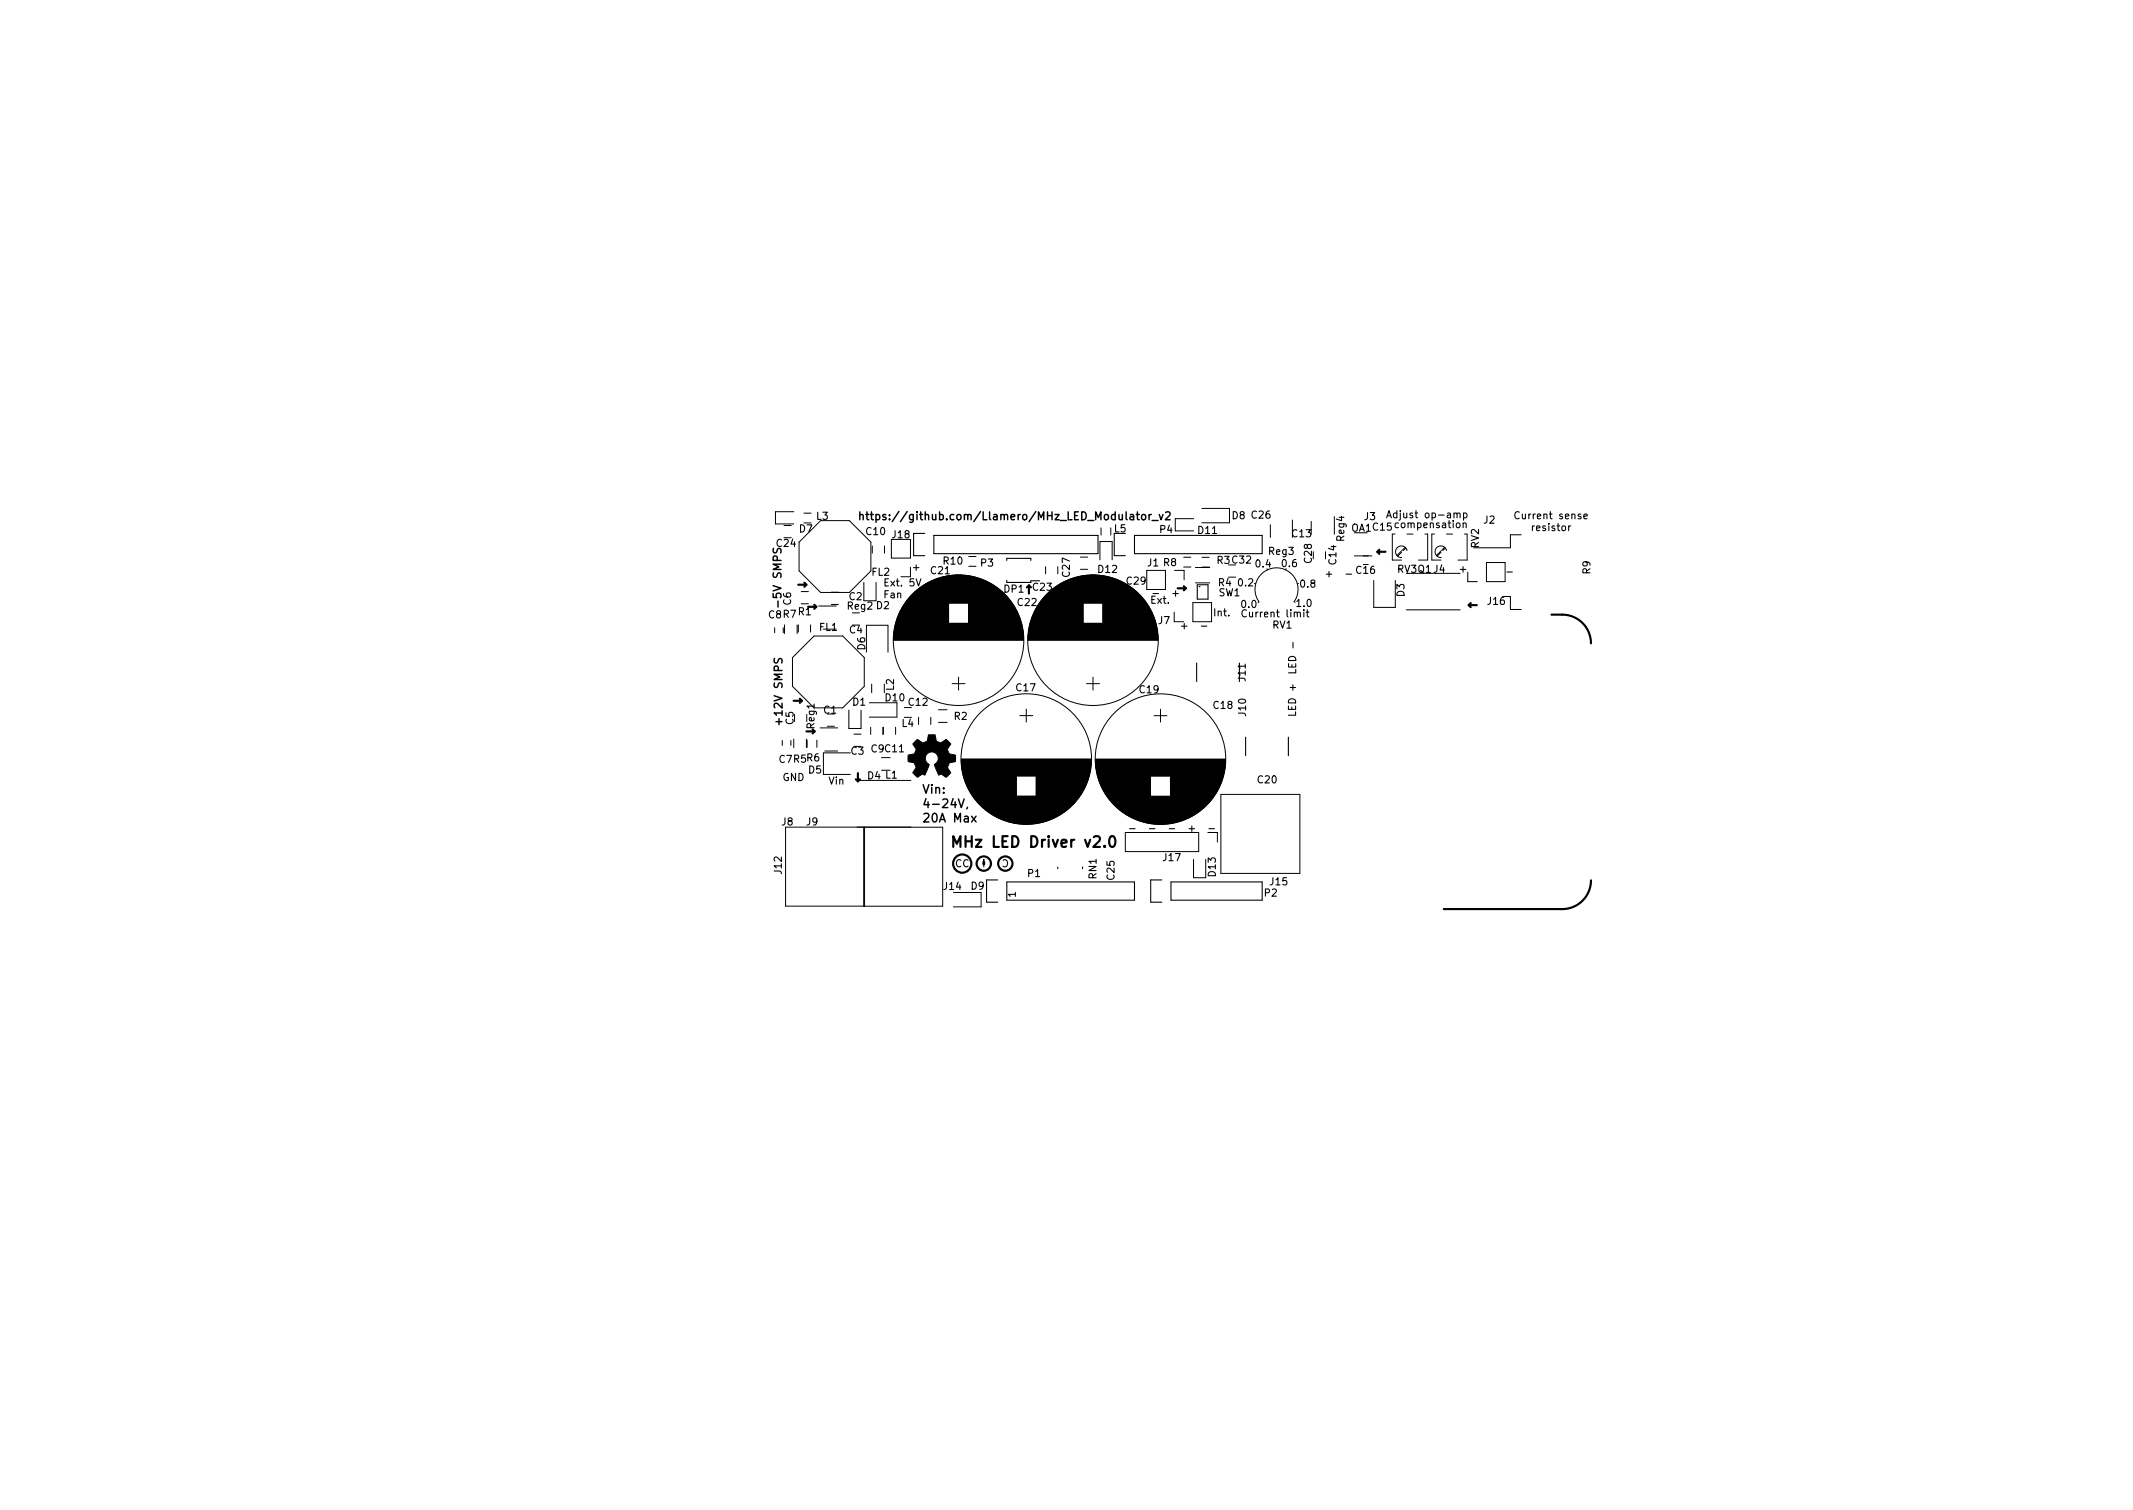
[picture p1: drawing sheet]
<svg xmlns="http://www.w3.org/2000/svg" width="297mm" height="210mm" viewBox="0 0 297 210" stroke-linecap="round" stroke-linejoin="round" font-family="sans-serif">
<defs><g id="words">
<text font-size="2.1" x="133.8" y="118">MHz LED Driver v2.0</text>
<g font-size="1.7">
<text x="128.3" y="110.5">Vin:</text>
<text x="128.3" y="112.5">4-24V,</text>
<text x="128.3" y="114.5">20A Max</text>
</g>
<g font-size="1.5">
<text x="122.3" y="72.4">https://github.com/Llamero/MHz_LED_Modulator_v2</text>
<text x="108.8" y="84" transform="rotate(-90 108.8 84)">-5V SMPS</text>
<text x="109" y="100.5" transform="rotate(-90 109 100.5)">+12V SMPS</text>
</g>
<g font-size="1.4">
<text x="108.2" y="76.1">C24</text>
<text x="111.3" y="74.1">D7</text>
<text x="113.7" y="72.4">L3</text>
<text x="120.7" y="74.5">C10</text>
<text x="124.3" y="74.9">J18</text>
<text x="155.2" y="74.1">L5</text>
<text x="161.5" y="74.2">P4</text>
<text x="166.9" y="74.3">D11</text>
<text x="171.6" y="72.3">D8 C26</text>
<text x="176.7" y="77.3">Reg3</text>
<text x="180" y="74.8">C13</text>
<text x="187.2" y="75.3" transform="rotate(-90 187.2 75.3)">Reg4</text>
<text x="188.2" y="74">OA1C15</text>
<text x="190" y="72.4">J3</text>
<text x="193.9" y="72.1">Adjust op-amp</text>
<text x="194.5" y="73.5">compensation</text>
<text x="205.9" y="76.3" transform="rotate(-90 205.9 76.3)">RV2</text>
<text x="206.6" y="72.9">J2</text>
<text x="211.3" y="72.3">Current sense</text>
<text x="213.4" y="73.9">resistor</text>
<text x="118.3" y="83.6">C2</text>
<text x="121.4" y="80.2">FL2</text>
<text x="122.9" y="81.6">Ext. 5V</text>
<text x="122.9" y="83.3">Fan</text>
<text x="127.2" y="79.5">+</text>
<text x="129.7" y="79.9">C21</text>
<text x="131.4" y="78.6">R10</text>
<text x="136.6" y="78.9">P3</text>
<text x="139.8" y="82.5">DP1</text>
<text x="143.9" y="82.2">C23</text>
<text x="149" y="80.3" transform="rotate(-90 149 80.3)">C27</text>
<text x="153" y="79.8">D12</text>
<text x="156.9" y="81.4">C29</text>
<text x="159.8" y="78.9">J1 R8</text>
<text x="161.3" y="83.1">- +</text>
<text x="169.5" y="78.5">R3 C32</text>
<text x="169.7" y="81.6">R4</text>
<text x="169.7" y="83">SW1</text>
<text x="172.5" y="81.6">0.2</text>
<text x="174.9" y="79">0.4</text>
<text x="178.6" y="79">0.6</text>
<text x="181.1" y="81.8">0.8</text>
<text x="182.7" y="78.3" transform="rotate(-90 182.7 78.3)">C28</text>
<text x="186.1" y="78.6" transform="rotate(-90 186.1 78.6)">C14</text>
<text x="188.9" y="79.9">C16</text>
<text x="194.6" y="79.7">RV3Q1 J4</text>
<text x="195.6" y="83.1" transform="rotate(-90 195.6 83.1)">D3</text>
<text x="203.3" y="79.7">+</text>
<text x="210" y="80.1">-</text>
<text x="221.5" y="79.9" transform="rotate(-90 221.5 79.9)">R9</text>
<text x="107" y="86.1">C8 R7</text>
<text x="110.2" y="84.2" transform="rotate(-90 110.2 84.2)">C6</text>
<text x="111.2" y="85.7">R1</text>
<text x="114.1" y="87.8">FL1</text>
<text x="118.1" y="84.9">Reg2 D2</text>
<text x="118.3" y="88.2">C4</text>
<text x="141.8" y="84.4">C22</text>
<text x="160.5" y="84.1">Ext.</text>
<text x="161.3" y="86.9">J7</text>
<text x="169.1" y="85.8">Int.</text>
<text x="172.9" y="84.6">0.0</text>
<text x="173.4" y="85.9">Current limit</text>
<text x="177.2" y="87.5">RV1</text>
<text x="180.6" y="84.5">1.0</text>
<text x="207.2" y="84.2">J16</text>
<text x="120.5" y="90.5" transform="rotate(-90 120.5 90.5)">D6</text>
<text x="173.5" y="94.8" transform="rotate(-90 173.5 94.8)">J11</text>
<text x="180.5" y="93.4" transform="rotate(-90 180.5 93.4)">LED -</text>
<text x="110.5" y="100.9" transform="rotate(-90 110.5 100.9)">C5</text>
<text x="113.4" y="101.4" transform="rotate(-90 113.4 101.4)">Reg1</text>
<text x="114.7" y="99.4">C1</text>
<text x="118.8" y="98.2">D1</text>
<text x="123.3" y="97.6">D10</text>
<text x="124.5" y="96.1" transform="rotate(-90 124.5 96.1)">L2</text>
<text x="125.6" y="101.2">L4</text>
<text x="126.6" y="98.3">C12</text>
<text x="132.9" y="100.2">R2</text>
<text x="141.6" y="96.3">C17</text>
<text x="158.7" y="96.5">C19</text>
<text x="169" y="98.7">C18</text>
<text x="173.5" y="99.6" transform="rotate(-90 173.5 99.6)">J10</text>
<text x="180.5" y="99.5" transform="rotate(-90 180.5 99.5)">LED +</text>
<text x="108.5" y="106.2">C7R5R6</text>
<text x="112.6" y="107.7">D5</text>
<text x="118.5" y="105.1">C3</text>
<text x="121.3" y="104.8">C9C11</text>
<text x="109" y="108.7">GND</text>
<text x="115.4" y="109.2">Vin</text>
<text x="120.8" y="108.5">D4 L1</text>
<text x="175.2" y="109.1">C20</text>
<text x="108.9" y="114.9">J8</text>
<text x="112.3" y="114.9">J9</text>
<text x="160.3" y="115.8">- - - + -</text>
<text x="162" y="119.9">J17</text>
<text x="108.9" y="121.6" transform="rotate(-90 108.9 121.6)">J12</text>
<text x="131.5" y="123.9">J14</text>
<text x="133" y="120.7">CC</text>
<text x="135.2" y="123.9">D9</text>
<text x="136.8" y="120.7">i</text>
<text x="141.4" y="124.9" transform="rotate(-90 141.4 124.9)">1</text>
<text x="143.1" y="122.1">P1</text>
<text x="152.7" y="122.4" transform="rotate(-90 152.7 122.4)">RN1</text>
<text x="155.2" y="122.5" transform="rotate(-90 155.2 122.5)">C25</text>
<text x="169.3" y="122" transform="rotate(-90 169.3 122)">D13</text>
<text x="176.1" y="124.8">P2</text>
<text x="176.9" y="123.3">J15</text>
</g>
</g></defs>
<g fill="none" stroke="#000" stroke-width=".3">
<path d="M191.8 76.8h1.1M192.1 76.5l-.3 .3 .3 .3M110.5 97.6h1.2M111.2 81.4h1.1M111.4 97.3l.3 .3-.3 .3M112 81.1l.3 .3-.3 .3M112.5 84.5h1.2M113.4 84.2l.3 .3-.3 .3M143 81.8l.3-.3 .3 .3M143.3 81.5v1.1M164 81.9h1.1M164.9 81.6l.2 .3-.2 .3"/>
<path d="M204.5 84.3h1.2M204.8 84l-.3 .3 .3 .2M216.1 85.6a7.7 7.7 0 0 1 2.5 .1 4 4 0 0 1 3 3.9M112.3 101.8h1.1M113.2 101.6l.2 .2-.2 .3M119.2 108.5l.3 .3 .3-.3M119.5 107.7v1.1M132.8 117.9v-1.5l.4 1.1 .6-1.1v1.5M154.6 116.6a.36 .36 0 0 1 .4-.2 .36 .36 0 0 1 .2 .3 .77 .77 0 0 1-.4 1.2 .91 .91 0 0 1-.2-1.3zM221.6 122.6a4 4 0 0 1-4 4h-16.5"/>
<circle cx="134" cy="120.2" r="1.27"/>
<circle cx="137" cy="120.2" r="1"/>
<circle cx="140" cy="120.2" r="1"/>
</g>
<g fill="none" stroke="#000" stroke-width=".2">
<path d="M107.7 76.4v.4l.2 .2 .2-.1 .2-.5h.4l.1 .2-.1 .4M119.7 71.7l.2-.1 .3 .1v.7M119.7 71.3v1.1M120.6 71.6h.4M120.7 71.3v.9l.3 .2M121.2 71.6h.4M121.4 71.3v.9l.2 .2M160.4 72.5h.9M161.4 71.6l.3 .8 .3-.8M162.3 71.4l.4-.1 .2 .1 .1 .2-.7 .8h.7M133.5 111.3l.4 1.2 .4-1.2M134.7 112.4l-.1 .2"/>
<path d="M135.3 113.7l.6 .8M135.9 113.7l-.6 .8"/>
</g>
<g fill="none" stroke="#000" stroke-width=".15">
<path d="M128.8 74.3h-1.6v3.1h1.6M130 74.6h22.9v2.5h-22.9zM140.2 78v-.3h3.4v.3M155.2 74.3v3.1h1.5M158 74.6h17.8v2.5h-17.8zM184.7 79.9h.8M185.1 79.6v.7M187.5 79.9h.7M193.1 72.1l.3-1 .4 1M193.2 71.8h.5M203.8 71.5l.3-.1 .2 .2-.1 .5h-.4M127.6 80.6l.3 1 .3-1"/>
<path d="M140.2 80.8v.3h3.4M163.3 82.6h.8M164.5 87.2h.8M164.9 86.8v.8M166.6 92.3v2.6M166.7 81.4h1.5v2h-1.5zM167 81.7h.1M167.3 87.2h.8M172.6 92.3v2.6M173.6 85a.47 .47 0 0 0-.7 .3 .47 .47 0 0 0 .5 .6l.2-.1M181.9 85.2h.4M182 84.9v.9l.3 .1"/>
<path d="M139.7 119.8a.47 .47 0 0 1 .6 .3 .47 .47 0 0 1-.4 .6l-.2-.1M157.3 115.4h.8M168.4 115.4h.7M173.5 102.6v2.6M179.4 102.6v2.6M138.9 122.5h-1.5v3.1h1.5M140.2 122.8h17.8v2.5h-17.8zM147.3 120.7v.3M150.8 120.7v.3M161.8 122.5h-1.6v3.1h1.6M163.1 122.8h12.7v2.5h-12.7z"/>
</g>
<g fill="none" stroke="#000" stroke-width=".14">
<path d="M109.2 73.2h1M110.5 71.3h-2.5v1.7h2.5M111.9 71.5h1M121.5 76v1M123.2 76v1M124.1 75.1h2.7v2.6h-2.7zM126.8 79v1.3M134.9 78.9h1M134.9 77.5h1M145.6 78.9v1M147.3 78.9v1M150.5 77.6h1"/>
<path d="M150.5 79.3h1M153.2 78v-2.6h1.7v2.6M153.3 73.5v1M154.7 73.5v1M159.7 79.4h2.6v2.7h-2.6zM163.6 79.4h1.3v1.4M164.8 77.6h1M164.8 79h1M166.2 72.2h-2.5v1.7h2.5M166.5 79h2M167.4 70.8h3.8M167.4 72.8h3.8"/>
<path d="M167.4 77.6h1M167.4 79h1M176.9 73.1v1.7M180 72.4v2.4M182.6 72.6v1.8M185.8 71.9v2.5M188.6 77.4h2.4M194.3 74.4h-.4v3.6h1.3M195.2 76.9l-.6 .5M195.2 76.7l-.7 .6M195.7 76.2l-.5 .4M195.8 76.3l-.4 .3"/>
<path d="M195.8 79.8h7.5M195.9 74.4h.9M195.9 76.7a.81 .81 0 0 0-.9-.7 .81 .81 0 0 0-.7 .9 .81 .81 0 0 0 .9 .7M198.4 74.4h.4v3.6h-1.3M199.8 74.4h-.4v3.6h1.3M200.7 76.7l-.7 .6M200.7 76.9l-.6 .5M201.2 76.2l-.5 .4M201.3 76.3l-.4 .3M201.4 74.4h.9M201.4 76.7a.81 .81 0 0 0-.9-.7 .81 .81 0 0 0-.7 .9 .81 .81 0 0 0 .9 .7M203.9 74.4h.4v3.6h-1.3"/>
<path d="M204.4 79.7v1.3h1.3M207 78.3h2.6v2.7h-2.6zM211.8 74.5h-1.5v1.8h-5.1M107.9 87.4v.7M109.1 87.4v.7M109.2 87v1.2M111 87v1.2M111.2 87v1M111.6 82.4h1M111.6 84.1h1M112.9 87v1M114 84.4h2.5"/>
<path d="M115.8 84.2h1M118.2 98.9v2.5h1.7v-2.5M120.3 81.1v2.6M120.7 90.8v-3.7h3v3.7M121.1 97.9h3.8v2h-3.8M121.4 95.3v1.2M122 81.1v2.6M124.4 89h18.1M124.4 89.1h18.1M124.4 88.9h18.1M124.4 88.8h18.1M124.4 88.7h18.1"/>
<path d="M124.5 88.7h18M124.5 88.6h18M124.5 88.5h18M124.5 88.4h18M124.5 88.3h18M124.5 88.2h18M124.5 88.1h18M124.5 88h18M124.5 87.9h18M124.5 87.9h17.9M124.5 87.8h17.9M124.5 87.7h17.9"/>
<path d="M124.6 87.7h17.8M124.6 87.6h17.8M124.6 87.5h17.8M124.6 87.4h17.8M124.6 87.3h17.8M124.6 87.3h17.7M124.6 87.2h17.7M124.7 87.2h17.6M124.7 87.1h17.6M124.7 87h17.6M124.7 86.9h17.6M124.7 86.9h17.5"/>
<path d="M124.7 86.8h17.5M124.8 86.7h7.3M124.8 86.6h7.3M124.8 86.5h7.3M124.9 86.4h7.2M124.9 86.3h7.2M124.9 86.2h7.2M124.9 86.1h7.2M125 86.1h7.1M125 86h7.1M125 85.9h7.1M125.1 85.9h7"/>
<path d="M125.1 85.8h7M125.1 85.7h7M125.1 85.6h7M125.2 85.6h6.9M125.2 85.5h6.9M125.2 85.4h6.9M125.3 85.4h6.8M125.3 85.3h6.8M125.3 85.2h6.8M125.4 85.1h6.7M125.4 85h6.7M125.5 84.9h6.6"/>
<path d="M125.5 84.8h6.6M125.6 84.8h6.5M125.6 84.7h6.5M125.6 84.6h6.5M125.7 84.6h6.4M125.7 84.5h6.4M125.8 84.4h6.3M125.8 84.3h6.3M125.9 84.3h6.2M125.9 84.2h6.2M125.9 98.5h1M125.9 84.1h6.2"/>
<path d="M126 84.1h6.1M126 84h6.1M126 84h14.9M126.1 83.9h14.8M126.1 83.9h14.7M126.2 83.8h14.6M126.2 83.7h14.6M126.2 83.7h14.5M126.3 83.7h14.4M126.3 83.6h14.4M126.3 83.6h14.3M126.4 83.5h14.2"/>
<path d="M126.4 83.5h14.1M126.5 83.4h14M126.5 83.3h13.9M126.6 83.3h13.8M126.6 83.2h13.7M126.7 83.2h13.6M126.7 83.1h13.6M126.7 83.1h13.5M126.8 83.1h13.4M126.8 83h13.4M126.8 83h13.3M126.9 82.9h13.2"/>
<path d="M127 82.9h13M127 82.8h13M127 82.8h12.9M127.1 82.7h12.8M127.2 82.7h12.6M127.2 82.6h12.6M127.2 82.6h12.5M127.3 82.5h12.4M127.4 82.5h12.2M127.4 82.4h12.2M127.5 82.4h12M127.5 82.3h12"/>
<path d="M127.5 82.3h11.9M127.6 82.3h11.8M127.6 82.2h11.7M127.7 82.2h11.6M127.7 82.1h11.5M127.8 82.1h11.4M127.9 82h11.2M127.9 99.9v1M127.9 82h11.1M128 81.9h11M128 81.9h10.9M128.1 81.9h10.8"/>
<path d="M128.1 81.8h10.7M128.2 81.8h10.6M128.2 81.7h10.5M128.3 81.7h10.4M128.4 81.7h10.2M128.4 81.6h10.2M128.5 81.6h10M128.5 81.5h9.9M128.6 81.5h9.8M128.7 81.5h9.6M128.7 81.4h9.5M128.8 81.4h9.4"/>
<path d="M128.9 81.3h9.2M128.9 81.3h9.1M129 81.3h9M129.1 81.2h8.8M129.1 81.2h8.7M129.2 81.1h8.6M129.3 81.1h8.4M129.4 81.1h8.2M129.4 81h8.1M129.5 81h8M129.6 80.9h7.8M129.6 99.9v1"/>
<path d="M129.7 80.9h7.6M129.8 80.9h7.4M129.9 80.8h7.2M130 80.8h7M130.1 80.7h6.8M130.2 80.7h6.6M130.3 80.7h6.4M130.4 80.6h6.2M130.5 80.6h6M130.6 80.5h5.8M130.7 98.8h1.2M130.7 80.5h5.6"/>
<path d="M130.8 80.5h5.3M131 80.4h5M131.1 80.4h4.8M131.2 80.3h4.5M131.4 80.3h4.2M131.6 80.3h3.8M131.8 80.2h3.4M132 80.2h3M132.3 80.1h2.4M132.6 80.1h1.8M132.6 95.2h1.8M133.1 80.1h.8"/>
<path d="M133.5 94.3v1.8M134.9 84.9h6.6M134.9 86.6h7.3M134.9 84.4h6.3M134.9 84.1h6.1M134.9 84h6.1M134.9 84.2h6.2M134.9 84.3h6.2M134.9 84.3h6.3M134.9 84.5h6.3M134.9 84.5h6.4M134.9 84.6h6.4"/>
<path d="M134.9 84.7h6.5M134.9 84.8h6.5M134.9 85h6.6M134.9 85h6.7M134.9 85.1h6.7M134.9 85.2h6.7M134.9 85.3h6.8M134.9 85.4h6.8M134.9 85.5h6.9M134.9 85.6h6.9M134.9 85.7h6.9M134.9 85.7h7"/>
<path d="M134.9 85.8h7M134.9 85.9h7M134.9 85.9h7.1M134.9 86h7.1M134.9 86.1h7.1M134.9 86.2h7.1M134.9 86.2h7.2M134.9 86.3h7.2M134.9 86.4h7.2M134.9 86.5h7.2M134.9 86.5h7.3M134.9 86.7h7.3"/>
<path d="M142 99.6h1.8M142.9 98.7v1.8M143.2 89h18.1M143.2 89.1h18.1M143.2 88.9h18.1M143.2 88.8h18.1M143.2 88.7h18.1M143.2 88.7h18M143.2 88.6h18M143.2 88.5h18M143.2 88.4h18M143.2 88.3h18"/>
<path d="M143.2 88.2h18M143.2 88.1h18M143.2 88h18M143.2 87.9h18M143.3 87.8h17.9M143.3 87.7h17.9M143.3 87.7h17.8M143.3 87.6h17.8M143.3 87.5h17.8M143.3 87.4h17.8M143.3 87.3h17.8M143.4 87.3h17.7"/>
<path d="M143.4 87.2h17.7M143.4 87.2h17.6M143.4 87.1h17.6M143.4 87h17.6M143.4 86.9h17.6M143.5 86.8h17.5M143.5 86.8h17.4M143.5 86.7h7.3M143.5 86.6h7.3M143.5 86.5h7.3M143.6 86.5h7.2M143.6 86.4h7.2"/>
<path d="M143.6 86.3h7.2M143.6 86.2h7.2M143.7 86.2h7.1M143.7 86.1h7.1M143.7 86h7.1M143.7 85.9h7.1M143.8 85.9h7M143.8 85.8h7M143.8 85.7h7M143.9 85.7h6.9M143.9 85.6h6.9M143.9 85.5h6.9"/>
<path d="M144 85.4h6.8M144 85.3h6.8M144 85.2h6.8M144.1 85.2h6.7M144.1 85.1h6.7M144.1 85h6.7M144.2 85h6.6M144.2 84.9h6.6M144.2 84.8h6.6M144.3 84.8h6.5M144.3 84.7h6.5M144.4 84.6h6.4"/>
<path d="M144.4 84.5h6.4M144.5 84.5h6.3M144.5 84.4h6.3M144.5 84.3h6.3M144.6 84.3h6.2M144.6 84.2h6.2M144.7 84.1h6.1M144.7 84h6.1M144.8 84h14.9M144.8 83.9h14.8M144.9 83.8h14.6M144.9 83.7h14.6"/>
<path d="M145 83.7h14.5M145 83.7h14.4M145 83.6h14.4M145.1 83.6h14.3M145.1 83.5h14.2M145.2 83.5h14.1M145.2 83.4h14M145.2 83.3h14M145.3 83.3h13.8M145.3 83.2h13.8M145.4 83.2h13.6M145.4 83.1h13.6"/>
<path d="M145.5 83.1h13.5M145.5 83.1h13.4M145.5 83h13.4M145.6 83h13.3M145.6 82.9h13.2M145.7 82.9h13M145.7 82.8h13M145.8 82.8h12.9M145.8 82.7h12.8M145.9 82.7h12.6M145.9 82.6h12.6M146 82.6h12.5"/>
<path d="M146 82.5h12.4M146.1 82.5h12.2M146.1 82.4h12.2M146.2 82.4h12M146.2 82.3h12M146.3 82.3h11.9M146.3 82.3h11.8M146.4 82.2h11.7M146.4 82.2h11.6M146.4 82.1h11.6M146.5 82.1h11.4M146.6 82h11.2"/>
<path d="M146.7 81.9h11M146.8 81.9h10.9M146.8 81.9h10.8M146.9 81.8h10.7M146.9 81.8h10.6M147 81.7h10.4M147.1 81.7h10.2M147.1 81.6h10.2M147.2 81.6h10M147.3 81.5h9.9M147.3 81.5h9.8M147.4 81.5h9.6"/>
<path d="M147.4 81.4h9.6M147.5 81.4h9.4M147.6 81.3h9.2M147.7 81.3h9M147.8 81.2h8.8M147.9 81.2h8.7M147.9 81.1h8.6M148 81.1h8.4M148.1 81.1h8.2M148.2 81h8.1M148.2 81h8M148.3 80.9h7.8"/>
<path d="M148.4 80.9h7.6M148.5 80.9h7.4M148.6 80.8h7.2M148.7 80.8h7M148.8 80.7h6.8M148.9 80.7h6.6M149 80.7h6.4M149.1 80.6h6.2M149.2 80.6h6M149.3 80.5h5.8M149.4 80.5h5.6M149.5 80.5h5.4"/>
<path d="M149.7 80.4h5M149.8 80.4h4.8M150 80.3h4.4M150.1 80.3h4.2M150.3 80.3h3.8M150.5 80.2h3.4M150.7 80.2h3M151 80.1h2.4M151.3 80.1h1.8M151.3 95.2h1.8M151.8 80.1h.8M152.2 94.3v1.8"/>
<path d="M153.6 84.9h6.6M153.6 86.6h7.3M153.6 84.4h6.3M153.6 84.1h6.2M153.6 84h6.1M153.6 84.1h6.1M153.6 84.2h6.2M153.6 84.3h6.2M153.6 84.3h6.3M153.6 84.5h6.4M153.6 84.6h6.4M153.6 84.6h6.5"/>
<path d="M153.6 84.7h6.5M153.6 84.8h6.5M153.6 84.8h6.6M153.6 85h6.7M153.6 85.1h6.7M153.6 85.2h6.8M153.6 85.3h6.8M153.6 85.4h6.8M153.6 85.4h6.9M153.6 85.5h6.9M153.6 85.6h6.9M153.6 85.7h7"/>
<path d="M153.6 85.8h7M153.6 85.9h7M153.6 85.9h7.1M153.6 86h7.1M153.6 86.1h7.1M153.6 86.2h7.2M153.6 86.3h7.2M153.6 86.4h7.2M153.6 86.5h7.3M153.6 86.7h7.3M160.7 99.7h1.8M161.6 98.8v1.8"/>
<path d="M163.5 85.2v1.4h1.4M166.1 83.9h2.6v2.7h-2.6zM166.5 81.2h2M171.1 80.4h1M174.7 81.3h.2M175.3 83.8a3 3 0 0 1 2.5-4.7 3 3 0 0 1 2.4 4.7M175.3 83.8l-.1 .1M180.2 83.8l.2 .1M180.8 81.3h-.1M191.3 80.8v3.8h3v-3.8M195.8 84.9h7.5M209.2 83.1h1.1v1.8h1.5"/>
<path d="M108.9 103.1v.7M109.4 115.2h21.9v11h-21.9zM110.1 103.1v.7M110.5 102.9v1.2M112.3 102.9v1.2M112.4 103.1v1M113.8 103.1v1M114.2 101.4h2.5M114.9 104.6h1.8M115.2 101.1h1M118.4 104.8h-3.7v3h3.7M118.9 102.2h1"/>
<path d="M119.4 108.7h7.4M120.3 115.2v11M120.4 115.2v11M121.2 101.3v1M122.8 105.5h1.2M122.9 101.3v1M123 101.3v1M124.7 101.3v1M130.7 100.6h1.2M133.9 105.7h18.1M133.9 105.8h18.1M133.9 105.9h18.1"/>
<path d="M133.9 106h18.1M133.9 106.1h18.1M133.9 106.2h18.1M133.9 106.3h18.1M133.9 106.3h18M133.9 106.4h18M133.9 106.5h18M133.9 106.6h18M133.9 106.7h18M133.9 106.8h18M133.9 106.9h18M134 106.9h17.9"/>
<path d="M134 107h17.9M134 107.1h17.9M134 107.2h17.8M134 107.3h17.8M134 107.4h17.8M134 107.5h17.8M134.1 107.5h17.7M134.1 107.6h17.7M134.1 107.7h17.7M134.1 107.7h17.6M134.1 107.8h17.6M134.1 107.9h17.6"/>
<path d="M134.2 108h17.5M134.2 108.1h17.5M134.2 108.1h7.3M134.2 108.2h7.3M134.2 108.3h7.3M134.3 108.3h7.2M134.3 108.4h7.2M134.3 108.5h7.2M134.3 108.6h7.2M134.4 108.7h7.1M134.4 108.8h7.1M134.4 108.9h7.1"/>
<path d="M134.5 108.9h7M134.5 109h7M134.5 109.1h7M134.6 109.2h6.9M134.6 109.3h6.9M134.6 109.4h6.9M134.7 109.4h6.8M134.7 109.5h6.8M134.7 109.6h6.8M134.8 109.6h6.7M134.8 109.7h6.7M134.8 109.8h6.7"/>
<path d="M134.9 109.8h6.6M134.9 109.9h6.6M134.9 110h6.6M135 110h6.5M135 110.1h6.5M135 110.2h6.5M135.1 110.2h6.4M135.1 110.3h6.4M135.2 110.4h6.3M135.2 110.5h6.3M135.3 110.5h6.2M135.3 110.6h6.2"/>
<path d="M135.3 110.7h6.2M135.4 110.7h6.1M135.4 110.8h6.1M135.5 110.9h14.9M135.5 110.9h14.8M135.6 111h14.7M135.6 111h14.6M135.6 111.1h14.6M135.7 111.1h14.5M135.7 111.2h14.4M135.8 111.3h14.3M135.8 111.3h14.2"/>
<path d="M135.9 111.4h14.1M135.9 111.4h14M135.9 111.5h14M136 111.5h13.9M136 111.5h13.8M136 111.6h13.8M136.1 111.6h13.7M136.1 111.7h13.6M136.2 111.7h13.5M136.2 111.8h13.4M136.3 111.9h13.3M136.3 111.9h13.2"/>
<path d="M136.4 112h13.1M136.4 112h13M136.5 112.1h12.9M136.5 112.1h12.8M136.6 112.2h12.7M136.6 112.2h12.6M136.7 112.3h12.5M136.7 112.3h12.4M136.8 112.3h12.3M136.8 112.4h12.2M136.9 112.5h12.1M136.9 112.5h12"/>
<path d="M137 112.5h11.9M137 112.6h11.8M137.1 112.6h11.7M137.1 112.7h11.6M137.2 112.7h11.5M137.2 112.7h11.4M137.3 112.8h11.3M137.3 112.8h11.2M137.4 112.9h11.1M137.4 112.9h11M137.5 112.9h10.9M137.5 113h10.8"/>
<path d="M137.6 113h10.7M137.6 113.1h10.6M137.7 113.1h10.5M137.7 113.1h10.4M137.8 113.2h10.2M137.9 113.2h10.1M137.9 113.3h10M138 113.3h9.9M138 113.3h9.8M138.1 113.4h9.6M138.2 113.4h9.5M138.2 113.5h9.4"/>
<path d="M138.3 113.5h9.2M138.4 113.5h9.1M138.4 113.6h9M138.5 113.6h8.8M138.6 113.7h8.7M138.6 113.7h8.6M138.7 113.7h8.4M138.8 113.8h8.2M138.9 113.8h8.1M139 113.9h7.9M139 113.9h7.8M139.1 113.9h7.6"/>
<path d="M139.2 114h7.4M139.3 114h7.2M139.4 114.1h7M139.5 114.1h6.9M139.6 114.1h6.7M139.7 114.2h6.5M139.8 114.2h6.2M139.9 114.3h6M140 114.3h5.8M140.1 114.3h5.6M140.3 114.4h5.3M140.4 114.4h5"/>
<path d="M140.5 114.5h4.8M140.7 114.5h4.5M140.8 114.5h4.2M141 114.6h3.8M141.2 114.6h3.4M141.4 114.7h3M141.7 114.7h2.5M142 114.7h1.8M142.5 114.8h.8M144.3 110.6h6.2M144.3 108.1h7.3M144.3 108.2h7.3"/>
<path d="M144.3 108.3h7.3M144.3 108.4h7.3M144.3 108.5h7.2M144.3 108.6h7.2M144.3 108.7h7.2M144.3 108.7h7.1M144.3 108.8h7.1M144.3 108.9h7.1M144.3 109h7.1M144.3 109h7M144.3 109.1h7M144.3 109.2h7"/>
<path d="M144.3 109.3h6.9M144.3 109.4h6.9M144.3 109.5h6.9M144.3 109.5h6.8M144.3 109.6h6.8M144.3 109.7h6.8M144.3 109.7h6.7M144.3 109.8h6.7M144.3 109.9h6.7M144.3 109.9h6.6M144.3 110h6.6M144.3 110.1h6.6"/>
<path d="M144.3 110.1h6.5M144.3 110.2h6.5M144.3 110.3h6.4M144.3 110.4h6.4M144.3 110.4h6.3M144.3 110.5h6.3M144.3 110.7h6.2M144.3 110.7h6.1M144.3 110.8h6.1M152.6 105.7h18.1M152.6 105.8h18.1M152.6 105.9h18.1"/>
<path d="M152.6 106h18.1M152.6 106.1h18.1M152.6 106.1h18M152.6 106.2h18M152.6 106.3h18M152.6 106.4h18M152.6 106.5h18M152.6 106.6h18M152.6 106.7h18M152.6 106.8h18M152.6 106.9h18M152.6 107h18"/>
<path d="M152.7 107h17.9M152.7 107.1h17.9M152.7 107.1h17.8M152.7 107.2h17.8M152.7 107.3h17.8M152.7 107.4h17.8M152.7 107.5h17.8M152.8 107.6h17.7M152.8 107.7h17.6M152.8 107.8h17.6M152.8 107.9h17.6M152.8 108h17.6"/>
<path d="M152.9 108h17.5M152.9 108.1h17.4M152.9 108.1h7.3M152.9 108.2h7.3M152.9 108.3h7.3M153 108.4h7.2M153 108.5h7.2M153 108.6h7.2M153.1 108.7h7.1M153.1 108.8h7.1M153.1 108.9h7.1M153.2 108.9h7"/>
<path d="M153.2 109h7M153.2 109.1h7M153.2 109.2h7M153.3 109.2h6.9M153.3 109.3h6.9M153.3 109.4h6.9M153.4 109.4h6.8M153.4 109.5h6.8M153.4 109.6h6.8M153.5 109.7h6.7M153.5 109.8h6.7M153.6 109.9h6.6"/>
<path d="M153.6 110h6.6M153.7 110.1h6.5M153.7 110.2h6.5M153.8 110.2h6.4M153.8 110.3h6.4M153.9 110.4h6.3M153.9 110.5h6.3M154 110.5h6.2M154 110.6h6.2M154 110.7h6.2M154.1 110.7h6.1M154.1 110.8h6.1"/>
<path d="M154.2 110.9h14.9M154.2 110.9h14.8M154.2 111h14.8M154.3 111h14.6M154.3 111.1h14.6M154.4 111.1h14.5M154.4 111.2h14.4M154.5 111.3h14.3M154.5 111.3h14.2M154.6 111.4h14.1M154.6 111.4h14M154.6 111.5h14"/>
<path d="M154.7 111.5h13.8M154.7 111.6h13.8M154.8 111.6h13.7M154.8 111.7h13.6M154.9 111.7h13.5M154.9 111.8h13.4M155 111.9h13.3M155 111.9h13.2M155.1 112h13M155.2 112.1h12.9M155.2 112.1h12.8M155.3 112.2h12.6"/>
<path d="M155.4 112.3h12.5M155.4 112.3h12.4M155.5 112.4h12.2M155.6 112.5h12M155.7 112.5h11.9M155.7 112.6h11.8M155.8 112.6h11.7M155.8 112.7h11.6M155.9 112.7h11.4M155.9 112.8h11.4M156 112.8h11.2M156 112.9h11.2"/>
<path d="M156.1 112.9h11M156.2 112.9h10.9M156.2 113h10.8M156.3 113h10.7M156.3 113.1h10.6M156.4 113.1h10.4M156.5 113.2h10.2M156.6 113.3h10M156.7 113.3h9.9M156.7 115.9h10.2v2.7h-10.2zM156.7 113.3h9.8M156.8 113.4h9.6"/>
<path d="M156.9 113.5h9.4M157 113.5h9.2M157.1 113.6h9M157.2 113.6h8.8M157.3 113.7h8.7M157.3 113.7h8.6M157.4 113.7h8.4M157.5 113.8h8.2M157.6 113.8h8.1M157.6 113.9h8M157.7 113.9h7.8M157.8 113.9h7.6"/>
<path d="M157.9 114h7.4M158 114h7.2M158.1 114.1h7M158.2 114.1h6.8M158.3 114.1h6.6M158.4 114.2h6.4M158.5 114.2h6.2M158.6 114.3h6M158.7 114.3h5.8M158.8 114.3h5.6M158.9 114.4h5.4M159.1 114.4h5"/>
<path d="M159.2 114.5h4.8M159.4 114.5h4.4M159.5 114.5h4.2M159.7 114.6h3.8M159.9 114.6h3.4M160.1 114.7h3M160.4 114.7h2.4M163 108.1h7.3M163 108.2h7.3M163 108.3h7.3M163 108.4h7.3M163 108.4h7.2"/>
<path d="M163 108.5h7.2M163 108.6h7.2M163 108.7h7.2M163 108.7h7.1M163 108.8h7.1M163 108.9h7.1M163 109h7M163 109.1h7M163 109.2h7M163 109.2h6.9M163 109.3h6.9M163 109.4h6.9"/>
<path d="M163 109.5h6.8M163 109.6h6.8M163 109.7h6.8M163 109.7h6.7M163 109.8h6.7M163 109.9h6.6M163 110h6.6M163 110.1h6.5M163 110.2h6.5M163 110.3h6.4M163 110.4h6.4M163 110.5h6.3"/>
<path d="M163 110.6h6.2M163 110.7h6.2M163 110.7h6.1M163 110.8h6.1M163 110.4h6.3M163 109.9h6.7M166.2 119.7v2.5h1.7v-2.5M168.2 115.9h1.3v1.3M170 110.6h11v11h-11zM132.8 124.3h3.8v2h-3.8"/>
<circle cx="116.3" cy="77.5" r="5.4"/>
<circle cx="115.4" cy="93.6" r="5.4"/>
<circle cx="133.5" cy="89.1" r="9.1"/>
<circle cx="152.2" cy="89.1" r="9.1"/>
<circle cx="142.9" cy="105.7" r="9.1"/>
<circle cx="161.6" cy="105.7" r="9.1"/>
</g>
<path d="M127.5 103.2l.1-.1a.2 .2 0 0 1 .2-.1 .2 .2 0 0 1 .2 .1l.5 .4 .6-.3 .2-.9h.9l.2 .9 .6 .3 .6-.4a.19 .19 0 0 1 .2-.1 .19 .19 0 0 1 .1 .1l.3 .3a.29 .29 0 0 1 .2 .2 .29 .29 0 0 1-.2 .3l-.1 .2a.68 .68 0 0 0 .1 .9l.5 .1a.29 .29 0 0 1 .4 .1 .29 .29 0 0 1 0 .3v.1a.29 .29 0 0 1-.2 .5h-.1a.61 .61 0 0 0-.8 .7l-.1 .1 .3 .3a.28 .28 0 0 1 .1 .5l-.4 .4a.22 .22 0 0 1-.2 .1 .22 .22 0 0 1-.2-.1l-.4-.3-.4 .1-.5-1.1a.24 .24 0 0 1-.1-.2 .24 .24 0 0 1 .1-.2 .91 .91 0 0 0 .2-1.4 .91 .91 0 0 0-1.4 .1 .91 .91 0 0 0 .4 1.4l-.6 1.4a.57 .57 0 0 0-.8 .2 .27 .27 0 0 1-.3 .1 .27 .27 0 0 1-.2-.2l-.1-.1a.32 .32 0 0 1-.2-.4l.1-.1a.75 .75 0 0 0 .1-.9 .75 .75 0 0 0-.8-.4 .24 .24 0 0 1-.2-.4v-.1a.29 .29 0 0 1 .2-.5l.4-.1a.69 .69 0 0 0 .6-.7l-.4-.5a.19 .19 0 0 1-.1-.2 .19 .19 0 0 1 .2-.2z" fill="#000" stroke="#000" stroke-width=".14"/>
<use href="#words"/>
</svg>
